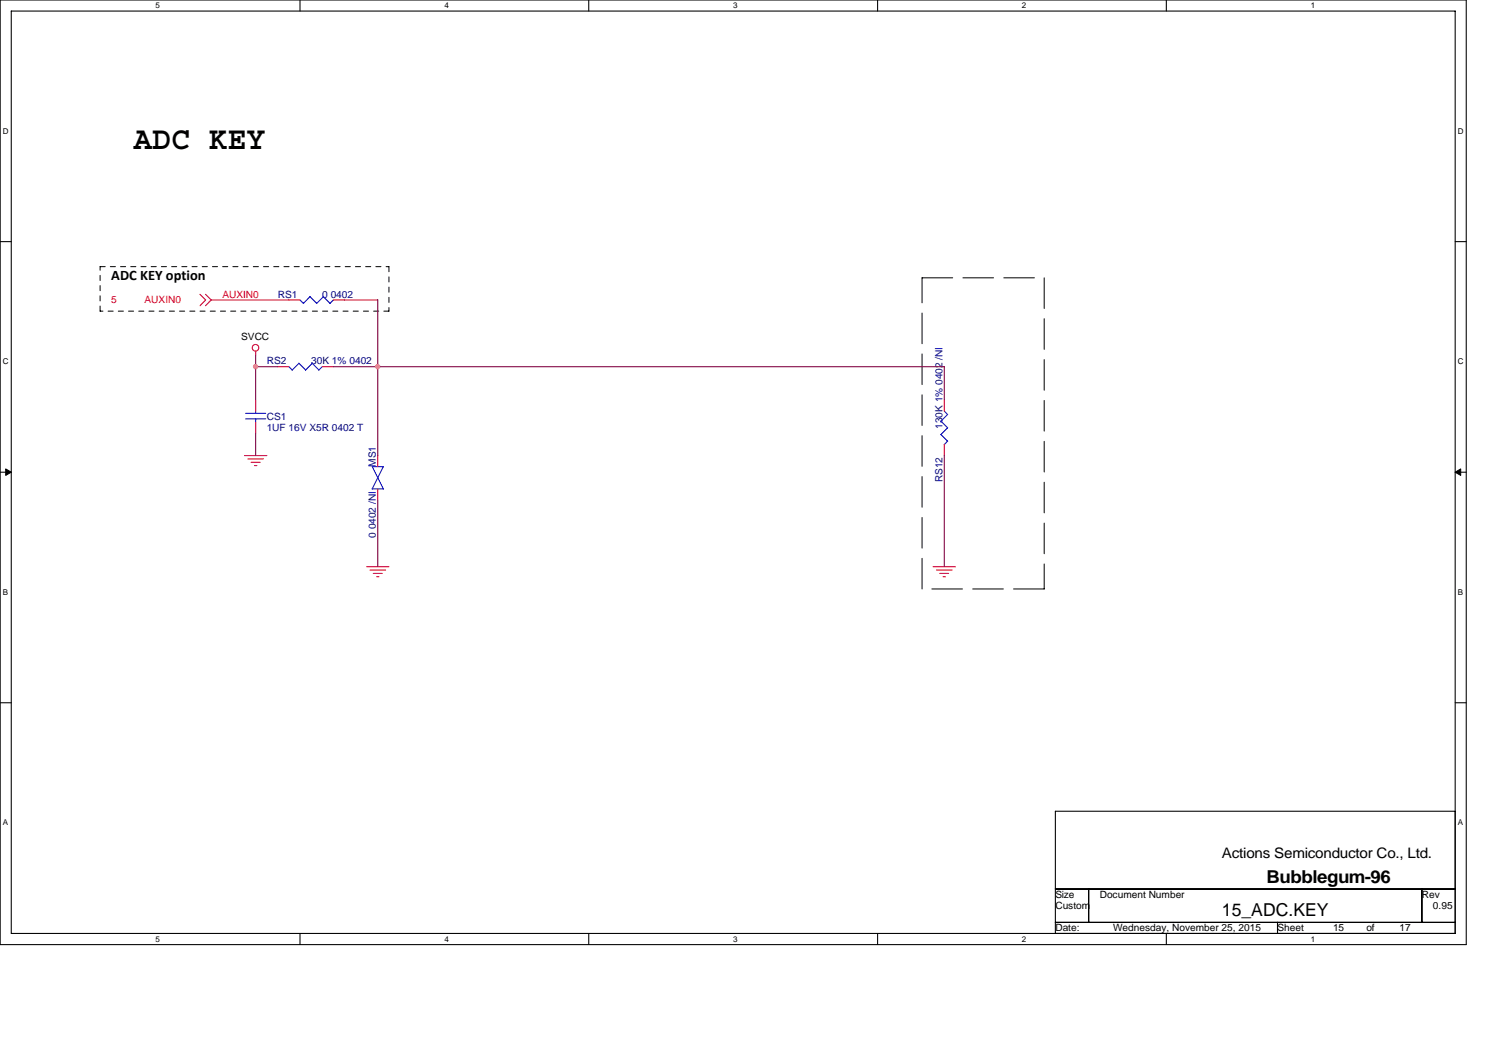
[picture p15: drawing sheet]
<svg xmlns="http://www.w3.org/2000/svg" width="297mm" height="210mm" viewBox="0 0 297 210" stroke-linecap="round" stroke-linejoin="round" font-family="sans-serif">
<defs><g id="words">
<text font-size="6.4" x="26.5" y="29.6">ADC KEY</text>
<g font-size="3.5">
<text x="251.9" y="175.6">Bubblegum-96</text>
<text x="243.1" y="182.2">15_ADC.KEY</text>
</g>
<g font-size="2.9">
<text x="22.1" y="55.8">ADC KEY option</text>
<text x="243.1" y="170.5">Actions Semiconductor Co., Ltd.</text>
</g>
<g font-size="2" fill="#f00">
<text x="44.2" y="59.2">AUXIN0</text>
<text x="22.1" y="60.3">5</text>
<text x="28.8" y="60.3">AUXIN0</text>
</g>
<g font-size="2" fill="#000080">
<text x="55.3" y="59.2">RS1</text>
<text x="64.1" y="59.2">0 0402</text>
<text x="53.1" y="72.5">RS2</text>
<text x="61.9" y="72.5">30K 1% 0402</text>
<text x="53.1" y="83.5">CS1</text>
<text x="53.1" y="85.7">1UF 16V X5R 0402 T</text>
<text x="187.5" y="85.3" transform="rotate(-90 187.5 85.3)">130K 1% 0402 /NI</text>
<text x="74.8" y="92.8" transform="rotate(-90 74.8 92.8)">MS1</text>
<text x="187.5" y="95.9" transform="rotate(-90 187.5 95.9)">RS12</text>
<text x="74.8" y="107" transform="rotate(-90 74.8 107)">0 0402 /NI</text>
</g>
<g font-size="2">
<text x="48" y="67.6">SVCC</text>
<text x="210" y="178.6">Size</text>
<text x="218.8" y="178.6">Document Number</text>
<text x="282.9" y="178.6">Rev</text>
<text x="210" y="180.8">Custom</text>
<text x="210" y="185.2">Date:</text>
<text x="221.4" y="185.2">Wednesday, November 25, 2015</text>
<text x="254.2" y="185.2">Sheet</text>
<text x="265.2" y="185.2">15</text>
<text x="271.8" y="185.2">of</text>
<text x="278.5" y="185.2">17</text>
<text x="285.1" y="180.8">0.95</text>
</g>
<g font-size="1.6">
<text x="31" y="1.7">5</text>
<text x="88.4" y="1.7">4</text>
<text x="145.9" y="1.7">3</text>
<text x="203.3" y="1.7">2</text>
<text x="260.8" y="1.7">1</text>
<text x=".6" y="26.6">D</text>
<text x="290.1" y="26.6">D</text>
<text x=".6" y="72.4">C</text>
<text x="290.1" y="72.4">C</text>
<text x=".6" y="118.3">B</text>
<text x="290.1" y="118.3">B</text>
<text x=".6" y="164.1">A</text>
<text x="290.1" y="164.1">A</text>
<text x="31" y="187.3">5</text>
<text x="88.4" y="187.3">4</text>
<text x="145.9" y="187.3">3</text>
<text x="203.3" y="187.3">2</text>
<text x="260.8" y="187.3">1</text>
</g>
</g></defs>
<path d="M0 0h291.7v187.8h-291.7zM2.2 2.2h287.3v183.4h-287.3z" fill="none" stroke="#000" stroke-width=".21"/>
<g fill="#fff">
<path d="M31 .2h.9v1.8h-.9z"/>
<path d="M31 185.8h.9v1.8h-.9z"/>
</g>
<path d="M59.7 0v2.2M59.7 185.6v2.2" fill="none" stroke="#000" stroke-width=".21"/>
<g fill="#fff">
<path d="M88.4 .2h.9v1.8h-.9z"/>
<path d="M88.4 185.8h.9v1.8h-.9z"/>
</g>
<path d="M117.1 0v2.2M117.1 185.6v2.2" fill="none" stroke="#000" stroke-width=".21"/>
<g fill="#fff">
<path d="M145.9 .2h.8v1.8h-.8z"/>
<path d="M145.9 185.8h.8v1.8h-.8z"/>
</g>
<path d="M174.6 0v2.2M174.6 185.6v2.2" fill="none" stroke="#000" stroke-width=".21"/>
<g fill="#fff">
<path d="M203.3 .2h.9v1.8h-.9z"/>
<path d="M203.3 185.8h.9v1.8h-.9z"/>
</g>
<path d="M232 0v2.2M232 185.6v2.2" fill="none" stroke="#000" stroke-width=".21"/>
<g fill="#fff">
<path d="M260.8 .2h.9v1.8h-.9z"/>
<path d="M260.8 185.8h.9v1.8h-.9z"/>
<path d="M.6 25.1h1.2v1.8h-1.2z"/>
<path d="M290.1 25.1h1.1v1.8h-1.1z"/>
<path d="M.6 71h1.2v1.7h-1.2z"/>
<path d="M290.1 71h1.1v1.7h-1.1z"/>
</g>
<path d="M0 48h2.2M289.5 48h2.2" fill="none" stroke="#000" stroke-width=".21"/>
<g fill="#fff">
<path d="M.6 116.8h1.1v1.8h-1.1z"/>
<path d="M290.1 116.8h1v1.8h-1z"/>
</g>
<path d="M0 93.9h2.2M289.5 93.9h2.2" fill="none" stroke="#000" stroke-width=".21"/>
<path d="M1.1 93.2l1.1 .7-1.1 .6zM289.5 93.9l1.1-.7v1.3z" fill="#000" stroke="#000" stroke-width=".2"/>
<g fill="#fff">
<path d="M.6 162.7h1.1v1.7h-1.1z"/>
<path d="M290.1 162.7h1v1.7h-1z"/>
</g>
<path d="M0 139.7h2.2M289.5 139.7h2.2M210 161.3h79.5v24.3h-79.5zM210 176.8h79.5M216.6 176.8v6.6M282.9 176.8v6.6M210 183.4h79.5M254.2 183.4v2.2" fill="none" stroke="#000" stroke-width=".21"/>
<path d="M19.9 53h57.5M77.4 53v8.9M19.9 61.9v-8.9M77.4 61.9h-57.5" fill="none" stroke="#000" stroke-width=".2" stroke-dasharray="1 1 1 1 1 1 1 1"/>
<path d="M183.4 55.2h24.3M207.7 55.2v61.9M183.4 117.1v-61.9M207.7 117.1h-24.3" fill="none" stroke="#000" stroke-width=".2" stroke-dasharray="6.1 2"/>
<g fill="none" stroke="#f00" stroke-width=".21">
<path d="M39.8 58.5l1.1 1.1-1.1 1.2M40.9 58.5l1.1 1.1-1.1 1.2M57.5 59.6h2.2M66.3 59.6h2.2M50.9 69.8v.9M50.9 79.5v2.2M55.3 72.9h2.2M64.1 72.9h2.2M187.9 79.5v2.2M48.6 90.6h4.5M49.3 91.2h3.1M50 91.9h1.7"/>
<path d="M50.6 92.6h.5M50.9 84v2.2M75.2 90.6v2.2M75.2 97.2v2.2M187.9 88.4v2.2M73 112.7h4.4M73.6 113.3h3.1M74.2 114h1.8M74.9 114.7h.5M185.6 112.7h4.5M186.3 113.3h3.1M187 114h1.7"/>
<path d="M187.6 114.7h.5"/>
<circle cx="50.8" cy="69.2" r=".66"/>
</g>
<g fill="none" stroke="#00f" stroke-width=".21">
<path d="M59.7 59.6l.7 .7M64.3 59l1.3 1.3 .7-.7M64.3 59l-1.3 1.3M57.5 72.9l.6 .7M59.5 72.2l1.3 1.4M59.5 72.2l-1.4 1.4M63 60.3l-1.3-1.3-1.4 1.3M63.5 73.6l-1.4-1.4-1.3 1.4M64.1 72.9l-.7 .7M48.9 83.3h4M48.9 82.2h4M50.9 81.7v.5"/>
<path d="M50.9 83.3v.7M76.3 92.8l-2.2 4.4h2.2l-2.2-4.4h2.2M187.2 83.7l1.3 1.4M187.2 86.4l1.3 1.3M187.9 81.7l.6 .7M188.5 87.7l-.6 .7M188.5 82.4l-1.3 1.4M188.5 85.1l-1.3 1.3"/>
</g>
<path d="M42 59.6h15.5M68.5 59.6h6.7v31M50.8 72.9h4.5M50.9 70.7v8.8M66.3 72.9h121.6v6.6M50.9 86.1v4.5M75.2 99.4v13.3M187.9 90.6v22.1" fill="none" stroke="#800040" stroke-width=".21"/>
<g fill="#f0f" stroke="#f0f" stroke-width=".21">
<circle cx="75.1" cy="72.9" r=".43"/>
<circle cx="50.8" cy="72.9" r=".43"/>
</g>
<use href="#words"/>
</svg>
